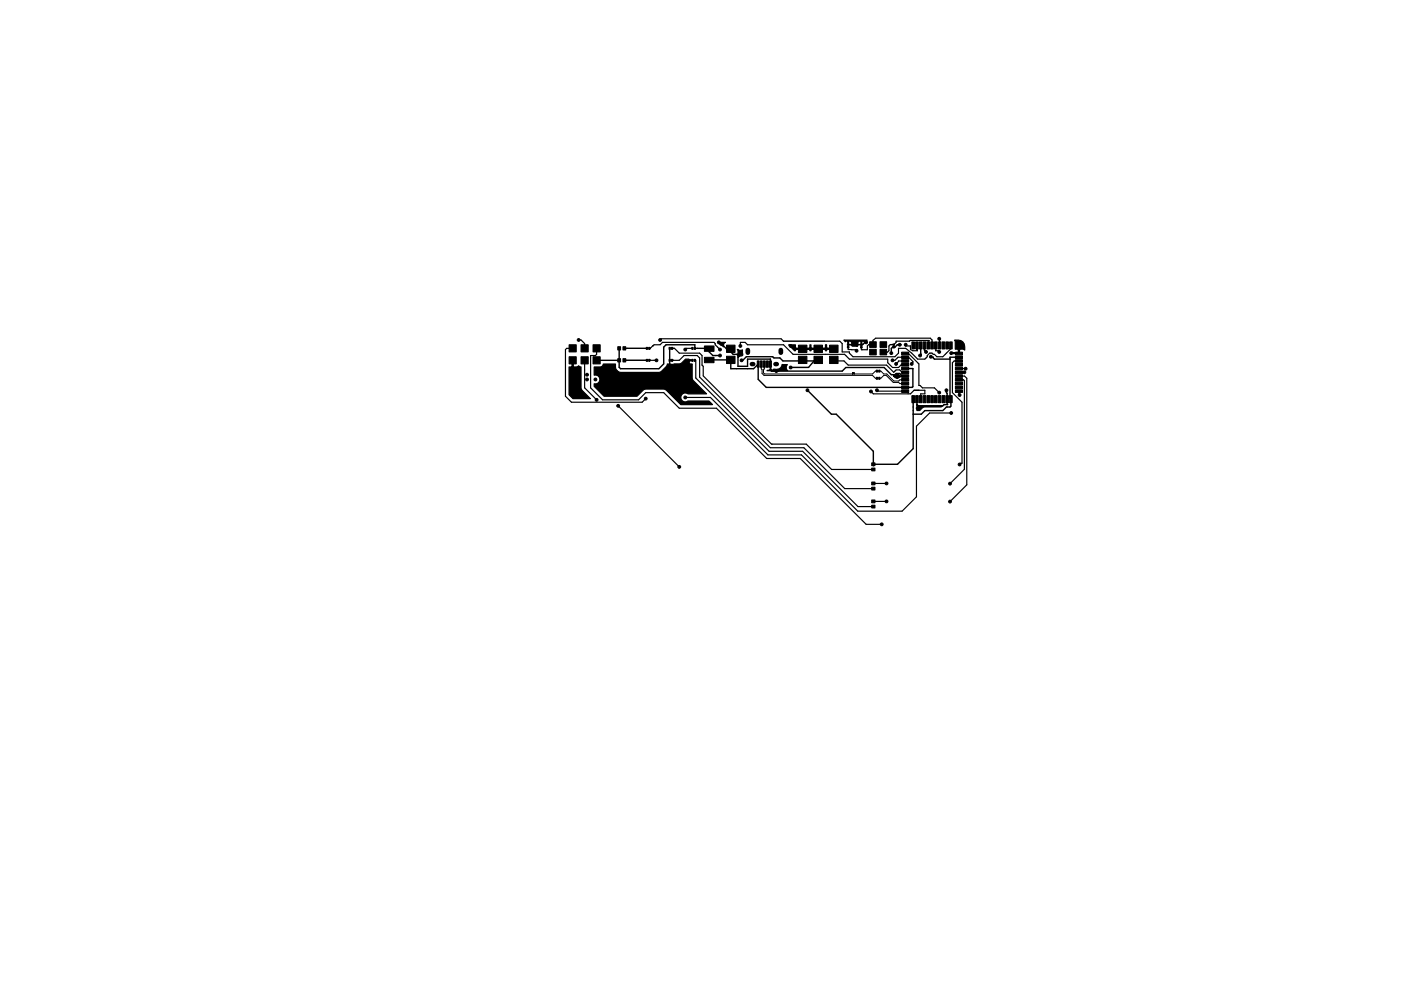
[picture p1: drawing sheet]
<svg xmlns="http://www.w3.org/2000/svg" width="297mm" height="210mm" viewBox="0 0 297 210" stroke-linecap="round" stroke-linejoin="round" font-family="sans-serif">
<g fill="#000" stroke="#000" stroke-width=".21">
<path d="M120.6 73.1h1.6v1.6h-1.6zM120.6 75.7h1.6v1.5h-1.6zM123.2 73.1h1.5v1.6h-1.5zM123.2 75.7h1.5v1.5h-1.5zM125.7 73.1h1.6v1.6h-1.6zM125.7 75.7h1.6v1.5h-1.6zM131 76.1h.6v.7h-.6zM131 73.6h.6v.7h-.6zM132.1 76.1h.6v.7h-.6zM132.1 73.6h.6v.7h-.6zM137 76.2h.3v.5h-.3zM137 73.7h.3v.4h-.3z"/>
<path d="M137.5 76.2h.3v.5h-.3zM137.5 73.7h.3v.4h-.3zM141.8 73.7h.3v.4h-.3zM141.8 76.2h.3v.5h-.3zM142.4 73.7h.2v.4h-.2zM142.4 76.2h.2v.5h-.2zM146.7 73.7h.3v.4h-.3zM146.7 76.2h.3v.5h-.3zM147.2 73.7h.3v.4h-.3zM147.2 76.2h.3v.5h-.3zM149.4 75.8h2v1.2h-2zM149.4 73.4h2v1.1h-2z"/>
<path d="M154 75.6h1.8v1.5h-1.8zM154 73.2h1.8v1.6h-1.8zM160.6 76.6h.4v1.3h-.4zM161.2 76.6h.4v1.3h-.4zM161.9 76.6h.4v1.3h-.4zM162.5 76.6h.4v1.3h-.4zM163.2 76.6h.4v1.3h-.4zM169.3 75.6h1.8v1.5h-1.8zM169.3 73.2h1.8v1.6h-1.8zM172.6 75.6h1.8v1.5h-1.8zM172.6 73.2h1.8v1.6h-1.8zM175.9 75.6h1.8v1.5h-1.8z"/>
<path d="M175.9 73.2h1.8v1.6h-1.8zM179.7 73.5h.3v.3h-.3zM179.7 73h.3v.3h-.3zM182.5 73.5h.3v.3h-.3zM182.5 73h.3v.3h-.3zM184.4 72.5h1.4v1.2h-1.4zM184.4 74.1h1.4v1.2h-1.4zM185.8 78.5h.3v.4h-.3zM186.3 78.5h.3v.4h-.3zM186.6 72.5h1.4v1.2h-1.4zM186.6 74.1h1.4v1.2h-1.4zM189.3 73h.4v.3h-.4z"/>
<path d="M189.3 73.5h.4v.3h-.4zM191.2 78.7h1.5v.6h-1.5zM191.2 77.9h1.5v.6h-1.5zM191.2 77.1h1.5v.6h-1.5zM191.2 76.3h1.5v.6h-1.5zM191.2 75.5h1.5v.6h-1.5zM191.2 74.7h1.5v.6h-1.5zM193.3 72.5h.6v1.5h-.6zM194.1 72.5h.6v1.5h-.6zM194.9 72.5h.6v1.5h-.6zM195.7 72.5h.6v1.5h-.6zM196.5 72.5h.6v1.5h-.6z"/>
<path d="M197.3 72.5h.6v1.5h-.6zM198.1 72.5h.6v1.5h-.6zM198.9 72.5h.6v1.5h-.6zM199.7 72.5h.6v1.5h-.6zM200.5 72.5h.6v1.5h-.6zM201.3 72.5h.6v1.5h-.6zM202.6 74.7h1.5v.6h-1.5zM202.6 75.5h1.5v.6h-1.5zM202.6 76.3h1.5v.6h-1.5zM202.6 77.1h1.5v.6h-1.5zM202.6 77.9h1.5v.6h-1.5zM202.6 78.7h1.5v.6h-1.5z"/>
<path d="M184.8 98.2h.7v.6h-.7zM184.8 99.3h.7v.6h-.7zM185.8 80h.3v.5h-.3zM186.3 80h.3v.5h-.3zM191.2 82.7h1.5v.6h-1.5zM191.2 81.9h1.5v.6h-1.5zM191.2 81.1h1.5v.6h-1.5zM191.2 80.3h1.5v.6h-1.5zM191.2 79.5h1.5v.6h-1.5zM193.3 83.9h.6v1.5h-.6zM194.1 83.9h.6v1.5h-.6zM194.9 83.9h.6v1.5h-.6z"/>
<path d="M195.7 83.9h.6v1.5h-.6zM196.5 83.9h.6v1.5h-.6zM197.3 83.9h.6v1.5h-.6zM198.1 83.9h.6v1.5h-.6zM198.9 83.9h.6v1.5h-.6zM199.7 83.9h.6v1.5h-.6zM200.5 83.9h.6v1.5h-.6zM201.3 83.9h.6v1.5h-.6zM202.6 79.5h1.5v.6h-1.5zM202.6 80.3h1.5v.6h-1.5zM202.6 81.1h1.5v.6h-1.5zM202.6 81.9h1.5v.6h-1.5z"/>
<path d="M202.6 82.7h1.5v.6h-1.5zM184.8 102.3h.7v.6h-.7zM184.8 103.4h.7v.6h-.7zM184.8 106.1h.7v.6h-.7zM184.8 107.2h.7v.6h-.7z"/>
<circle cx="122.7" cy="72.1" r=".3"/>
<circle cx="124.5" cy="79.5" r=".3"/>
<circle cx="139.2" cy="76.4" r=".3"/>
<circle cx="140" cy="72.1" r=".3"/>
<circle cx="141.7" cy="78.2" r=".3"/>
<circle cx="145.3" cy="74.2" r=".3"/>
<circle cx="146.3" cy="79" r=".3"/>
<circle cx="152.4" cy="72.6" r=".3"/>
<circle cx="152.7" cy="75.4" r=".3"/>
<circle cx="152.7" cy="74.2" r=".3"/>
<circle cx="157" cy="73.4" r=".3"/>
<circle cx="157.2" cy="76.4" r=".3"/>
<circle cx="164.6" cy="78.7" r=".3"/>
<circle cx="167.6" cy="78" r=".3"/>
<circle cx="167.6" cy="73.4" r=".3"/>
<circle cx="181.6" cy="74.4" r=".3"/>
<circle cx="183.6" cy="72.6" r=".3"/>
<circle cx="189" cy="74.9" r=".3"/>
<circle cx="189.2" cy="76.4" r=".3"/>
<circle cx="190" cy="77.2" r=".3"/>
<circle cx="190.8" cy="73.1" r=".3"/>
<circle cx="192" cy="73.1" r=".3"/>
<circle cx="193.3" cy="77.2" r=".3"/>
<circle cx="195.1" cy="75.4" r=".3"/>
<circle cx="196.3" cy="74.7" r=".3"/>
<circle cx="197.4" cy="75.7" r=".3"/>
<circle cx="199.1" cy="71.9" r=".3"/>
<circle cx="199.1" cy="74.7" r=".3"/>
<circle cx="201.7" cy="74.9" r=".3"/>
<circle cx="204.5" cy="79" r=".3"/>
<circle cx="204.7" cy="78.2" r=".3"/>
<circle cx="124" cy="84.1" r=".3"/>
<circle cx="124.5" cy="80.5" r=".3"/>
<circle cx="126.2" cy="80.5" r=".3"/>
<circle cx="126.5" cy="84.8" r=".3"/>
<circle cx="131.1" cy="86.1" r=".3"/>
<circle cx="136.9" cy="84.6" r=".3"/>
<circle cx="144" cy="99.1" r=".3"/>
<circle cx="145.3" cy="84.3" r=".3"/>
<circle cx="171.2" cy="82.8" r=".3"/>
<circle cx="184.7" cy="83.1" r=".3"/>
<circle cx="185.9" cy="82.8" r=".3"/>
<circle cx="190.2" cy="80" r=".3"/>
<circle cx="194.6" cy="86.6" r=".3"/>
<circle cx="199.1" cy="83.3" r=".3"/>
<circle cx="200.7" cy="82.8" r=".3"/>
<circle cx="201.7" cy="87.6" r=".3"/>
<circle cx="203.5" cy="98.5" r=".3"/>
<circle cx="203.5" cy="83.8" r=".3"/>
<circle cx="186.9" cy="111.2" r=".3"/>
<circle cx="188" cy="102.6" r=".3"/>
<circle cx="188" cy="106.4" r=".3"/>
<circle cx="201.4" cy="102.6" r=".3"/>
<circle cx="201.4" cy="106.4" r=".3"/>
</g>
<path d="M159.4 77.2h.3M164.4 77.2h.3" fill="none" stroke="#000" stroke-width=".95"/>
<path d="M158.6 74.3v.5M165.6 74.3v.5" fill="none" stroke="#000" stroke-width="1"/>
<g fill="none" stroke="#000" stroke-width=".3">
<path d="M121.4 76.4v5.1l2.6 2.6M126.5 76.4h4.8M141.7 78.2h.1M142 73.9v4.1l-.3 .2M146.8 76.4h-.5l-.3 .3v2l.3 .3M147.3 73.9v-.8h-6.1l-.5 .6v3.5l-1 1h-8.1l-.3-.3v-4M147.3 73.9h.1M147.3 73.9h3l.1 .8 .7 .7h1.6M150.6 76.6l-.2-.2h4.5v1.8h4.9l1-1M152.4 72.6l1.6 1.4h.9v.7l.5 .5h.8l.3 .2v2.3h2v-1.5h4.8l.1 2.3M157.2 76.4h.3l.7-.7h5.6l.3 .2h1.3l.6 .7h7.5M160.7 77.2h.1"/>
<path d="M160.8 77.2v3.3l1.7 1.7h30.9l.1-.2v-3.8h-1.6M163.4 78.5l.2 .2h15l.7-.7h8.2l1.5 1.5h.7l.3-.3h.8l.5 .6M166.1 72.4h8.7M167.6 73.4h.8M167.7 78h-.1M172.6 76.6l-1.2 1.4h-3.7M183.6 72.6h-.2l-.5 .5h-3.1M189.5 73.7h.1M190.8 73.1h-.6l-.5 .6h-.4l-.3 .2v1M191.9 79.8h-.9l-.2 .2h-.6M195.2 73.3v1.9h.1l-.2 .2M196 73.3v1l.3 .4"/>
<path d="M197.4 75.7l.5 .1 .2 .4h3.3M201.7 74.9l1.6 .1M203.3 75.8h-1.9v8.7l.2 .2v1.5l-.2 .2h-.7l-.8 .7h-3.8l-.8 .8h-1.7M171.2 82.8l5.1 5.1h1l7.9 7.9v3M193.6 84.7v10.5l-3.3 3.3h-5.1M194.4 84.7v1.2l.2 .2M194.6 86.1v.5M200.7 82.8l.2 3h-.7l-.3 .3h-5.3M203.3 83v.7l.2 .1"/>
</g>
<g fill="none" stroke="#000" stroke-width=".25">
<path d="M121.4 73.9h-1.3l-.2 .3v9.9l1.3 1.2h14.9l.8-.7M122.7 72.1h.5l.8 .8v1M124 76.4v5.9l2.5 2.5M126.5 73.9v1.3l-.3 .2h-1v6.9l2.6 2.5h7.6l1.5-1.5h3.8l3.3 3.3h7.9l10.7 10.7h7.1l13.9 13.9h3.3M132.4 76.4h4.8M132.4 73.9h4.8M137.7 76.4h1.5M137.9 73.9l.8-.8h1.3l.5-.5h10.9l.2 .3v.2l1.1 1.1M137.9 73.9h-.2M140 72.1l.2-.2h25.4l.5 .5M142.5 76.4h1.5l1-1h2.8l.5 .5v4.1l15 15h7.1l8.7 8.7h6.1M142.5 73.9h.5l1 1h4.3l.5 .5v2.1l.3 .2v2.1l14.5 14.4h7.3l5.4 5.4h8.9"/>
<path d="M146.8 73.9h-1.3l-.2 .3M147.3 76.4h.2v3.8l15.6 15.6h7.1l11.7 11.7h3.3M157 73.4v-.8h1l.5 .5h7.6l2 2.1h11l1 1h8.1v.8l1 1h1.3l.6-.6h.8M174.8 72.4h3.3l.5 .5v1.8h1.5v.2l.7 .8h8.9l.8-.8v-1h1.5l2.6 2.3h1.5l1-1.3h.5l1 .8h1.3l1.7-1.7v-.7M177.5 76.6h1.4l.9 .9h8.2l1.5 1.5 .5-.5h.8l.5 .5h.6M179.8 73.7v.5h1.6l.2 .2M189.2 73.1h.1M189.2 76.4h.5l.7-.6h2.2l.9 .9v.3l-.2 .2M191.9 76.6h-1.4l-.5 .6M191.9 75h.7l2.2 2.2v4.6h.3l.5 .5h2.5l1 1M192 73.1v.3h1v.8l.5 .2h1l-.1-1.1M196.9 72.3l-.1 1"/>
<path d="M197 72.2l-7 .2v.2l-.5 .5h-.7l-.3 .3v1l-.3 .3h-.9M197 72.2l-.1 .1M197.6 73.3v-1.2l-.4-.3h-11.5l-.6 .4v.9h-.9l-.3 .3v.8h-1.2l-.1-.5M198.4 73.3v1.1h.5l.2 .3M199.1 71.9l.1 1.4M203.3 79h1.2M203.3 76.6h-1l-.4 .4v6.3l2.1 2v13h-.3l-.2 .2M203.3 78.2h1.4M203.3 79.8h1.2l.5 .5v22.6l-3.6 3.5M203.4 79.8h-.1M131.1 86.1l12.9 13M145.3 84.3h5.3l12.2 12.2h7.1l12 12h9.4l3-3.1v-15l2.8-2.8h4.6"/>
<path d="M184.7 83.1l.5 .5h7.8l.8-.8h2.3v.8h-.9v1.1M185.9 82.8l.2 .2h5.8M203.3 80.6h1l.2 .2v18.8l-3.1 3M185.2 106.4h2.8M185.2 102.6h2.8"/>
</g>
<g fill="none" stroke="#000" stroke-width=".21">
<path d="M161.4 77.2l.2 2 .4 .4h23l.6 .7h.3M162.1 77.2l-.2 1.9 .2 .2h18.7M180.8 79.3h.1M180.8 79.1v.2M180.8 79.1h.1M180.9 79h-.1M180.9 79h.1M181 79v.1M181 79.1h.1M181.1 79.1h.1M181.1 79.3h.1M181.1 79.1v.2"/>
<path d="M185.9 78.7h-.3l-.6 .6h-3.9M186.4 78.7h.4l.6 .6h.6l1.5 1.5h1l.3-.2h1.1M186.4 80.3h.4l.6-.7h.5l1.5 1.5h1.1l.3 .3h1.1"/>
</g>
<path d="M121.3 76.3h.3l-.1 1.6 .9-.1 .3-.2 .5 .3v4.7l2 2h-3.7l-.9-.8v-5.9h.7zM126 77.9h1.3a.64 .64 0 0 0 .6-.7h2.6a1.4 1.4 0 0 0 1.1 1.8h8.1a2.78 2.78 0 0 0 1.7-1.5l.1-.3h1.5a2.01 2.01 0 0 0 2.3-1l1.2 .1v.3h-.3l-.2 .2 .3 .4 .5 .1v3.2l3 3.1h-3.9a.95 .95 0 0 0-1.3 .1 .95 .95 0 0 0 0 1.3 .95 .95 0 0 0 1.3 .1h4.4l.8 .7h-6.8l-3-3-.6-.3-4.1 .1-1.5 1.5h-7l-2.1-2.1v-.6a.94 .94 0 0 0 1.2-.9 .94 .94 0 0 0-1.2-.9zM152.3 72.6h1.5l-.3 .3-.1 .7-.2-.2a1.03 1.03 0 0 1-.9-.8zM154.8 73.9h.3v.2l-.3 .1zM156.3 74.1h.1a.88 .88 0 0 0 1 .1l.1 1.1-1 .6-.2-.7 .2-.9zM162.7 78.6h.4l.4-.4 .2 .4a.86 .86 0 0 1 1-.2 1.09 1.09 0 0 0 1.1-1.1l1.1 .1a.89 .89 0 0 0 .1 1.2zM167.2 73.2h1.4v.5l.2 .2h2.8l.1-.2v-.5h.2v.5l.2 .2h2.8l.1-.2v-.6h.2v.6l.2 .2h1.5v.2h-1.5l-.2 .3h-.2l-.1-.3h-2.8l-.2 .3h-.2l-.1-.3h-2.8l-.2 .3h-.1zM178.9 72.2h5l-.5 .6-.5-.5-.2 .2v.4h-.2v-.4l-.1-.2-.3 .1-.3 .4 .2 .3-.2 .4-1.2-.1-.2-.3 .2-.3-.2-.4-.3-.1-.2 .2v.4h-.2v-.4l-.1-.2-.4 .2zM189.4 79.7h.4l.6-.5 .4 .6-.5 .3h-.5zM190.6 73.1h.5zM202.4 72.2a1.67 1.67 0 0 1 1.7 .3 1.67 1.67 0 0 1 .4 1.8l-.3-.2h-.6l-.2 .1 .1 .7-1.8 .1 .2-.3 .2 .2h1.1v-.7l-.2-.1h-.5v-1.6zM194.4 85.8l.3 .3h5.1l-.2 .2h-3.5l-.6 .3-.5 .5h-.6z" fill="#000" stroke="#000" stroke-width=".25"/>
</svg>
